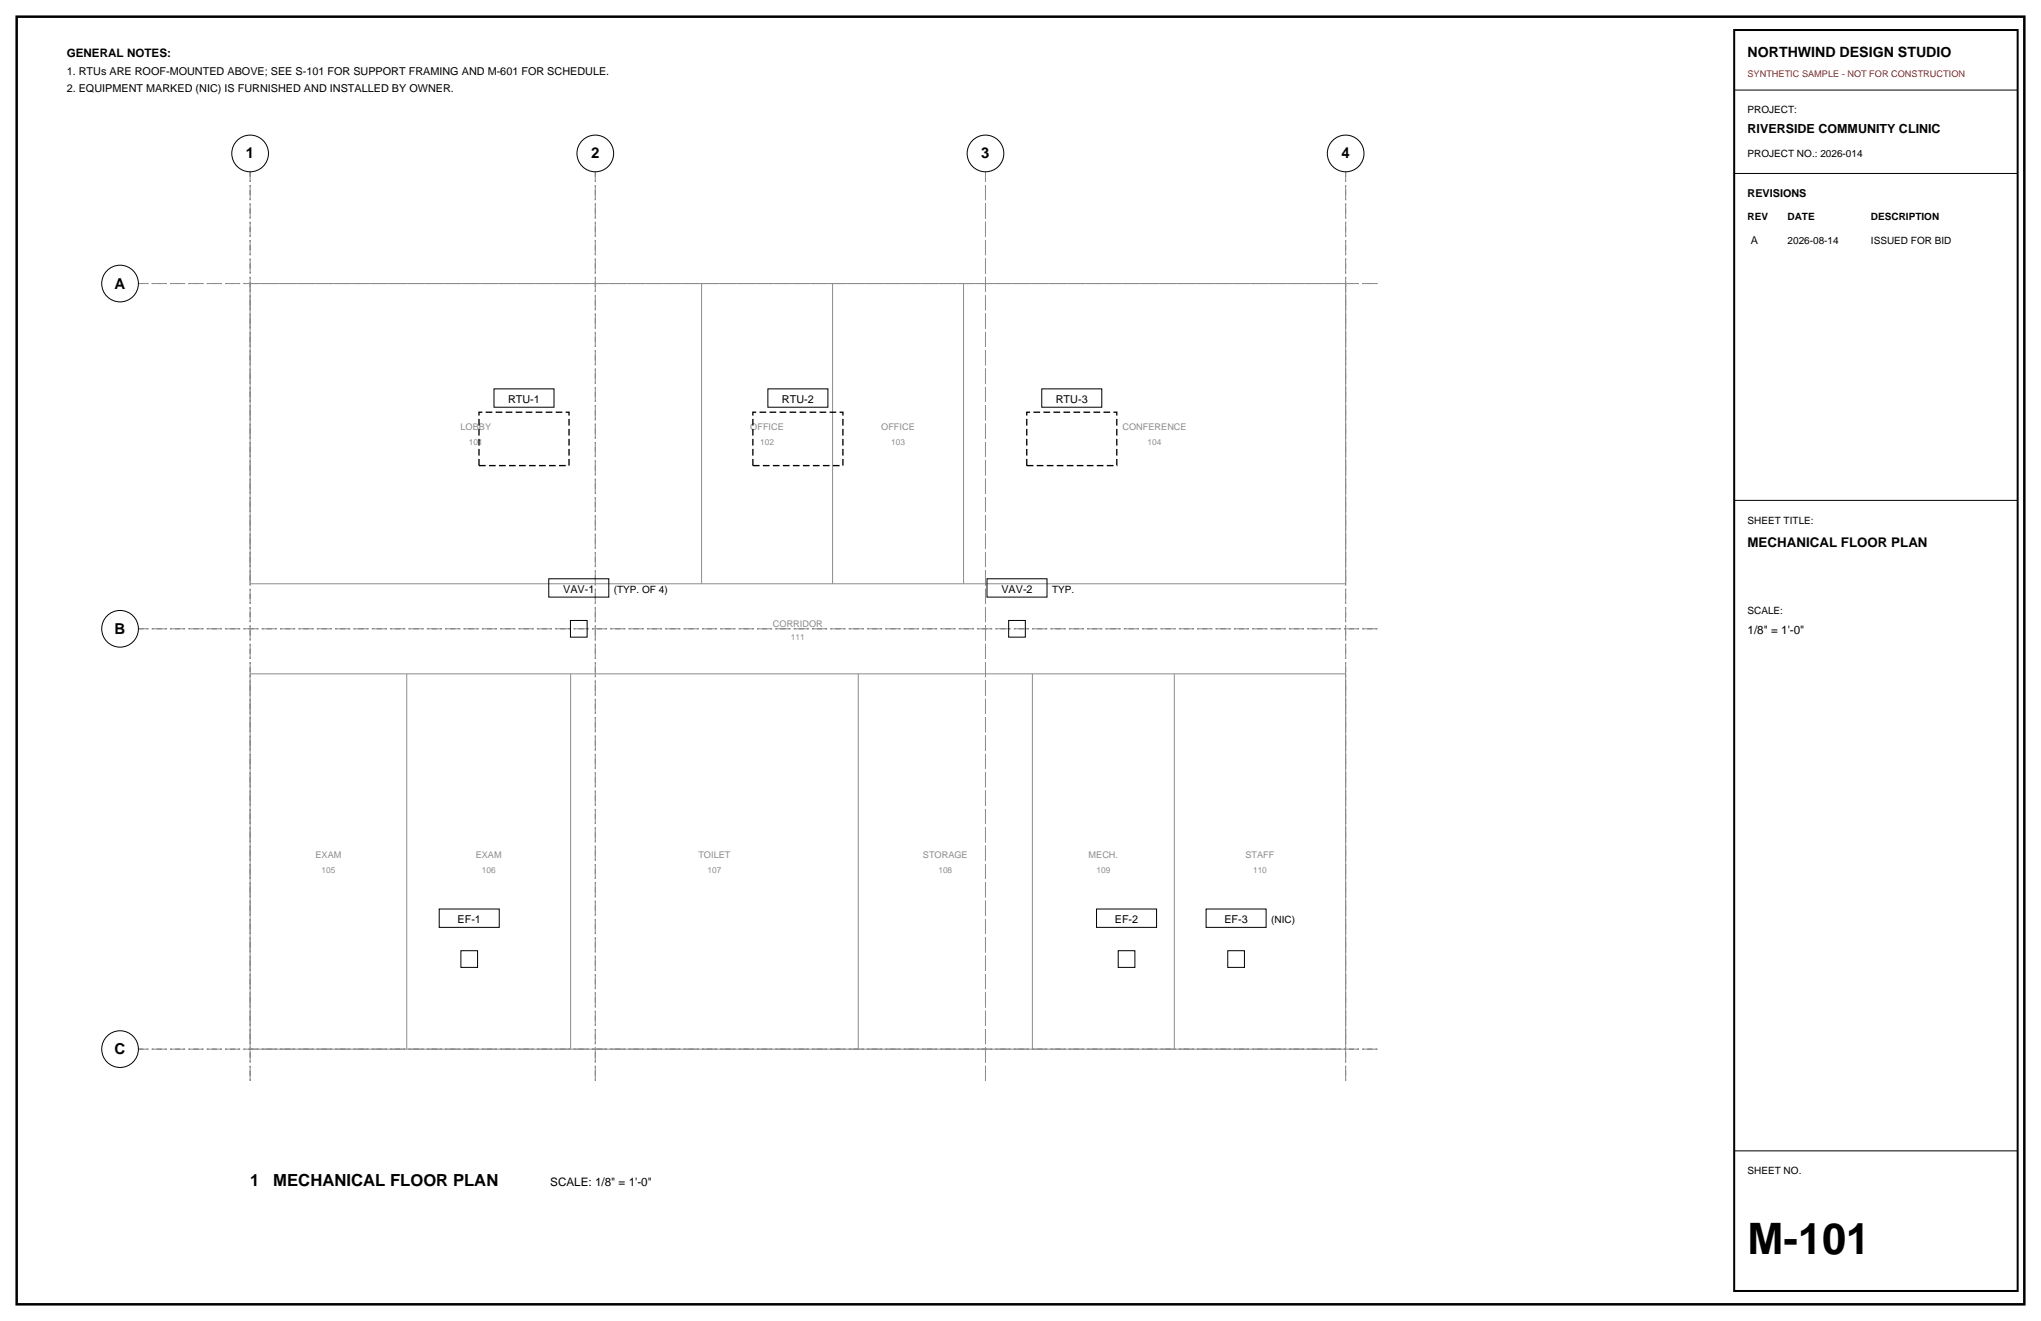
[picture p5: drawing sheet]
<svg xmlns="http://www.w3.org/2000/svg" width="432mm" height="279mm" viewBox="0 0 432 279" stroke-linecap="round" stroke-linejoin="round" font-family="sans-serif">
<defs><g id="words">
<text font-size="9.2" x="369.7" y="265.3">M-101</text>
<g font-size="3.5">
<text x="52.9" y="250.8">1</text>
<text x="57.8" y="250.8">MECHANICAL FLOOR PLAN</text>
</g>
<g font-size="3.2">
<text x="52" y="33.5">1</text>
<text x="125.1" y="33.5">2</text>
<text x="207.6" y="33.5">3</text>
<text x="283.8" y="33.5">4</text>
<text x="24.3" y="61">A</text>
<text x="24.3" y="134.1">B</text>
<text x="24.3" y="223">C</text>
</g>
<text font-size="3" x="369.7" y="12">NORTHWIND DESIGN STUDIO</text>
<text font-size="2.8" x="369.7" y="115.7">MECHANICAL FLOOR PLAN</text>
<text font-size="2.6" x="369.7" y="28.2">RIVERSIDE COMMUNITY CLINIC</text>
<g font-size="2.5">
<text x="14.1" y="12">GENERAL NOTES:</text>
<text x="369.7" y="134.1">1/8&quot; = 1'-0&quot;</text>
<text x="116.4" y="250.8">SCALE: 1/8&quot; = 1'-0&quot;</text>
</g>
<g font-size="2.3">
<text x="14.1" y="15.9">1. RTUs ARE ROOF-MOUNTED ABOVE; SEE S-101 FOR SUPPORT FRAMING AND M-601 FOR SCHEDULE.</text>
<text x="14.1" y="19.4">2. EQUIPMENT MARKED (NIC) IS FURNISHED AND INSTALLED BY OWNER.</text>
<text x="369.7" y="41.6">REVISIONS</text>
<text x="370.4" y="51.5">A</text>
<text x="107.5" y="85.2">RTU-1</text>
<text x="165.4" y="85.2">RTU-2</text>
<text x="223.4" y="85.2">RTU-3</text>
<text x="119.1" y="125.4">VAV-1</text>
<text x="211.8" y="125.4">VAV-2</text>
<text x="96.8" y="195.3">EF-1</text>
<text x="235.9" y="195.3">EF-2</text>
<text x="259" y="195.3">EF-3</text>
</g>
<g font-size="2.1">
<text x="369.7" y="24">PROJECT:</text>
<text x="369.7" y="33.2">PROJECT NO.: 2026-014</text>
<text x="369.7" y="46.6">REV</text>
<text x="378.2" y="46.6">DATE</text>
<text x="395.8" y="46.6">DESCRIPTION</text>
<text x="378.2" y="51.5">2026-08-14</text>
<text x="395.8" y="51.5">ISSUED FOR BID</text>
<text x="369.7" y="110.8">SHEET TITLE:</text>
<text x="129.9" y="125.4">(TYP. OF 4)</text>
<text x="222.6" y="125.4">TYP.</text>
<text x="369.7" y="129.8">SCALE:</text>
<text x="268.9" y="195.3">(NIC)</text>
<text x="369.7" y="248.4">SHEET NO.</text>
</g>
<text font-size="1.9" fill="#d90d0d" x="369.7" y="16.2">SYNTHETIC SAMPLE - NOT FOR CONSTRUCTION</text>
<g font-size="1.9" fill="#8c8c8c">
<text x="97.4" y="91">LOBBY</text>
<text x="158.7" y="91">OFFICE</text>
<text x="186.4" y="91">OFFICE</text>
<text x="237.5" y="91">CONFERENCE</text>
<text x="163.5" y="132.6">CORRIDOR</text>
<text x="66.7" y="181.5">EXAM</text>
<text x="100.6" y="181.5">EXAM</text>
<text x="147.8" y="181.5">TOILET</text>
<text x="195.3" y="181.5">STORAGE</text>
<text x="230.3" y="181.5">MECH.</text>
<text x="263.5" y="181.5">STAFF</text>
</g>
<g font-size="1.8" fill="#8c8c8c">
<text x="99.2" y="94.2">101</text>
<text x="160.8" y="94.2">102</text>
<text x="188.5" y="94.2">103</text>
<text x="242.8" y="94.2">104</text>
<text x="167.3" y="135.5">111</text>
<text x="68" y="184.7">105</text>
<text x="101.9" y="184.7">106</text>
<text x="149.7" y="184.7">107</text>
<text x="198.5" y="184.7">108</text>
<text x="232" y="184.7">109</text>
<text x="265.1" y="184.7">110</text>
</g>
</g></defs>
<path d="M3.5 3.5h424.8v272.4h-424.8z" fill="none" stroke="#000" stroke-width=".53"/>
<path d="M52.9 36.3v192.7zM125.9 36.3v192.7zM208.5 36.3v192.7zM284.7 36.3v192.7zM29.3 60h262.4zM29.3 133h262.4zM29.3 221.9h262.4z" fill="none" stroke="#8c8c8c" stroke-width=".21" stroke-dasharray="2.1 .7 .4 .7" stroke-linecap="butt"/>
<g fill="none" stroke="#000" stroke-width=".21">
<path d="M366.9 19.1h60zM366.9 36.7h60zM104.5 82.3h12.7v3.8h-12.7zM162.5 82.3h12.7v3.8h-12.7zM220.4 82.3h12.7v3.8h-12.7zM366.9 105.8h60zM116.1 122.4h12.7v3.9h-12.7zM120.7 131.2h3.5v3.6h-3.5zM208.8 122.4h12.7v3.9h-12.7zM213.4 131.2h3.5v3.6h-3.5zM92.9 192.3h12.7v3.8h-12.7zM232 192.3h12.7v3.8h-12.7z"/>
<path d="M255.2 192.3h12.7v3.8h-12.7zM97.5 201.1h3.5v3.5h-3.5zM236.6 201.1h3.5v3.5h-3.5zM259.8 201.1h3.5v3.5h-3.5zM366.9 243.4h60z"/>
<circle cx="52.9" cy="32.5" r="3.9"/>
<circle cx="125.9" cy="32.5" r="3.9"/>
<circle cx="208.5" cy="32.5" r="3.9"/>
<circle cx="284.7" cy="32.5" r="3.9"/>
<circle cx="25.4" cy="60" r="3.9"/>
<circle cx="25.4" cy="133" r="3.9"/>
<circle cx="25.4" cy="221.9" r="3.9"/>
</g>
<g fill="none" stroke="#8c8c8c" stroke-width=".21">
<path d="M52.9 60h231.8zM52.9 60v63.5zM148.4 60v63.5zM176.1 60v63.5zM203.9 60v63.5zM284.7 60v63.5zM52.9 123.5h231.8zM52.9 142.5v79.4zM52.9 142.5h231.8zM86.1 142.5v79.4zM120.7 142.5v79.4zM181.6 142.5v79.4z"/>
<path d="M218.4 142.5v79.4zM248.4 142.5v79.4zM284.7 142.5v79.4zM52.9 221.9h231.8z"/>
</g>
<path d="M101.3 87.2h19.1v11.3h-19.1zM159.3 87.2h19v11.3h-19zM217.2 87.2h19.1v11.3h-19.1z" fill="none" stroke="#000" stroke-width=".28" stroke-dasharray="1.4 .7" stroke-linecap="butt"/>
<path d="M366.9 6.4h60v266.6h-60z" fill="none" stroke="#000" stroke-width=".42"/>
<use href="#words"/>
</svg>
